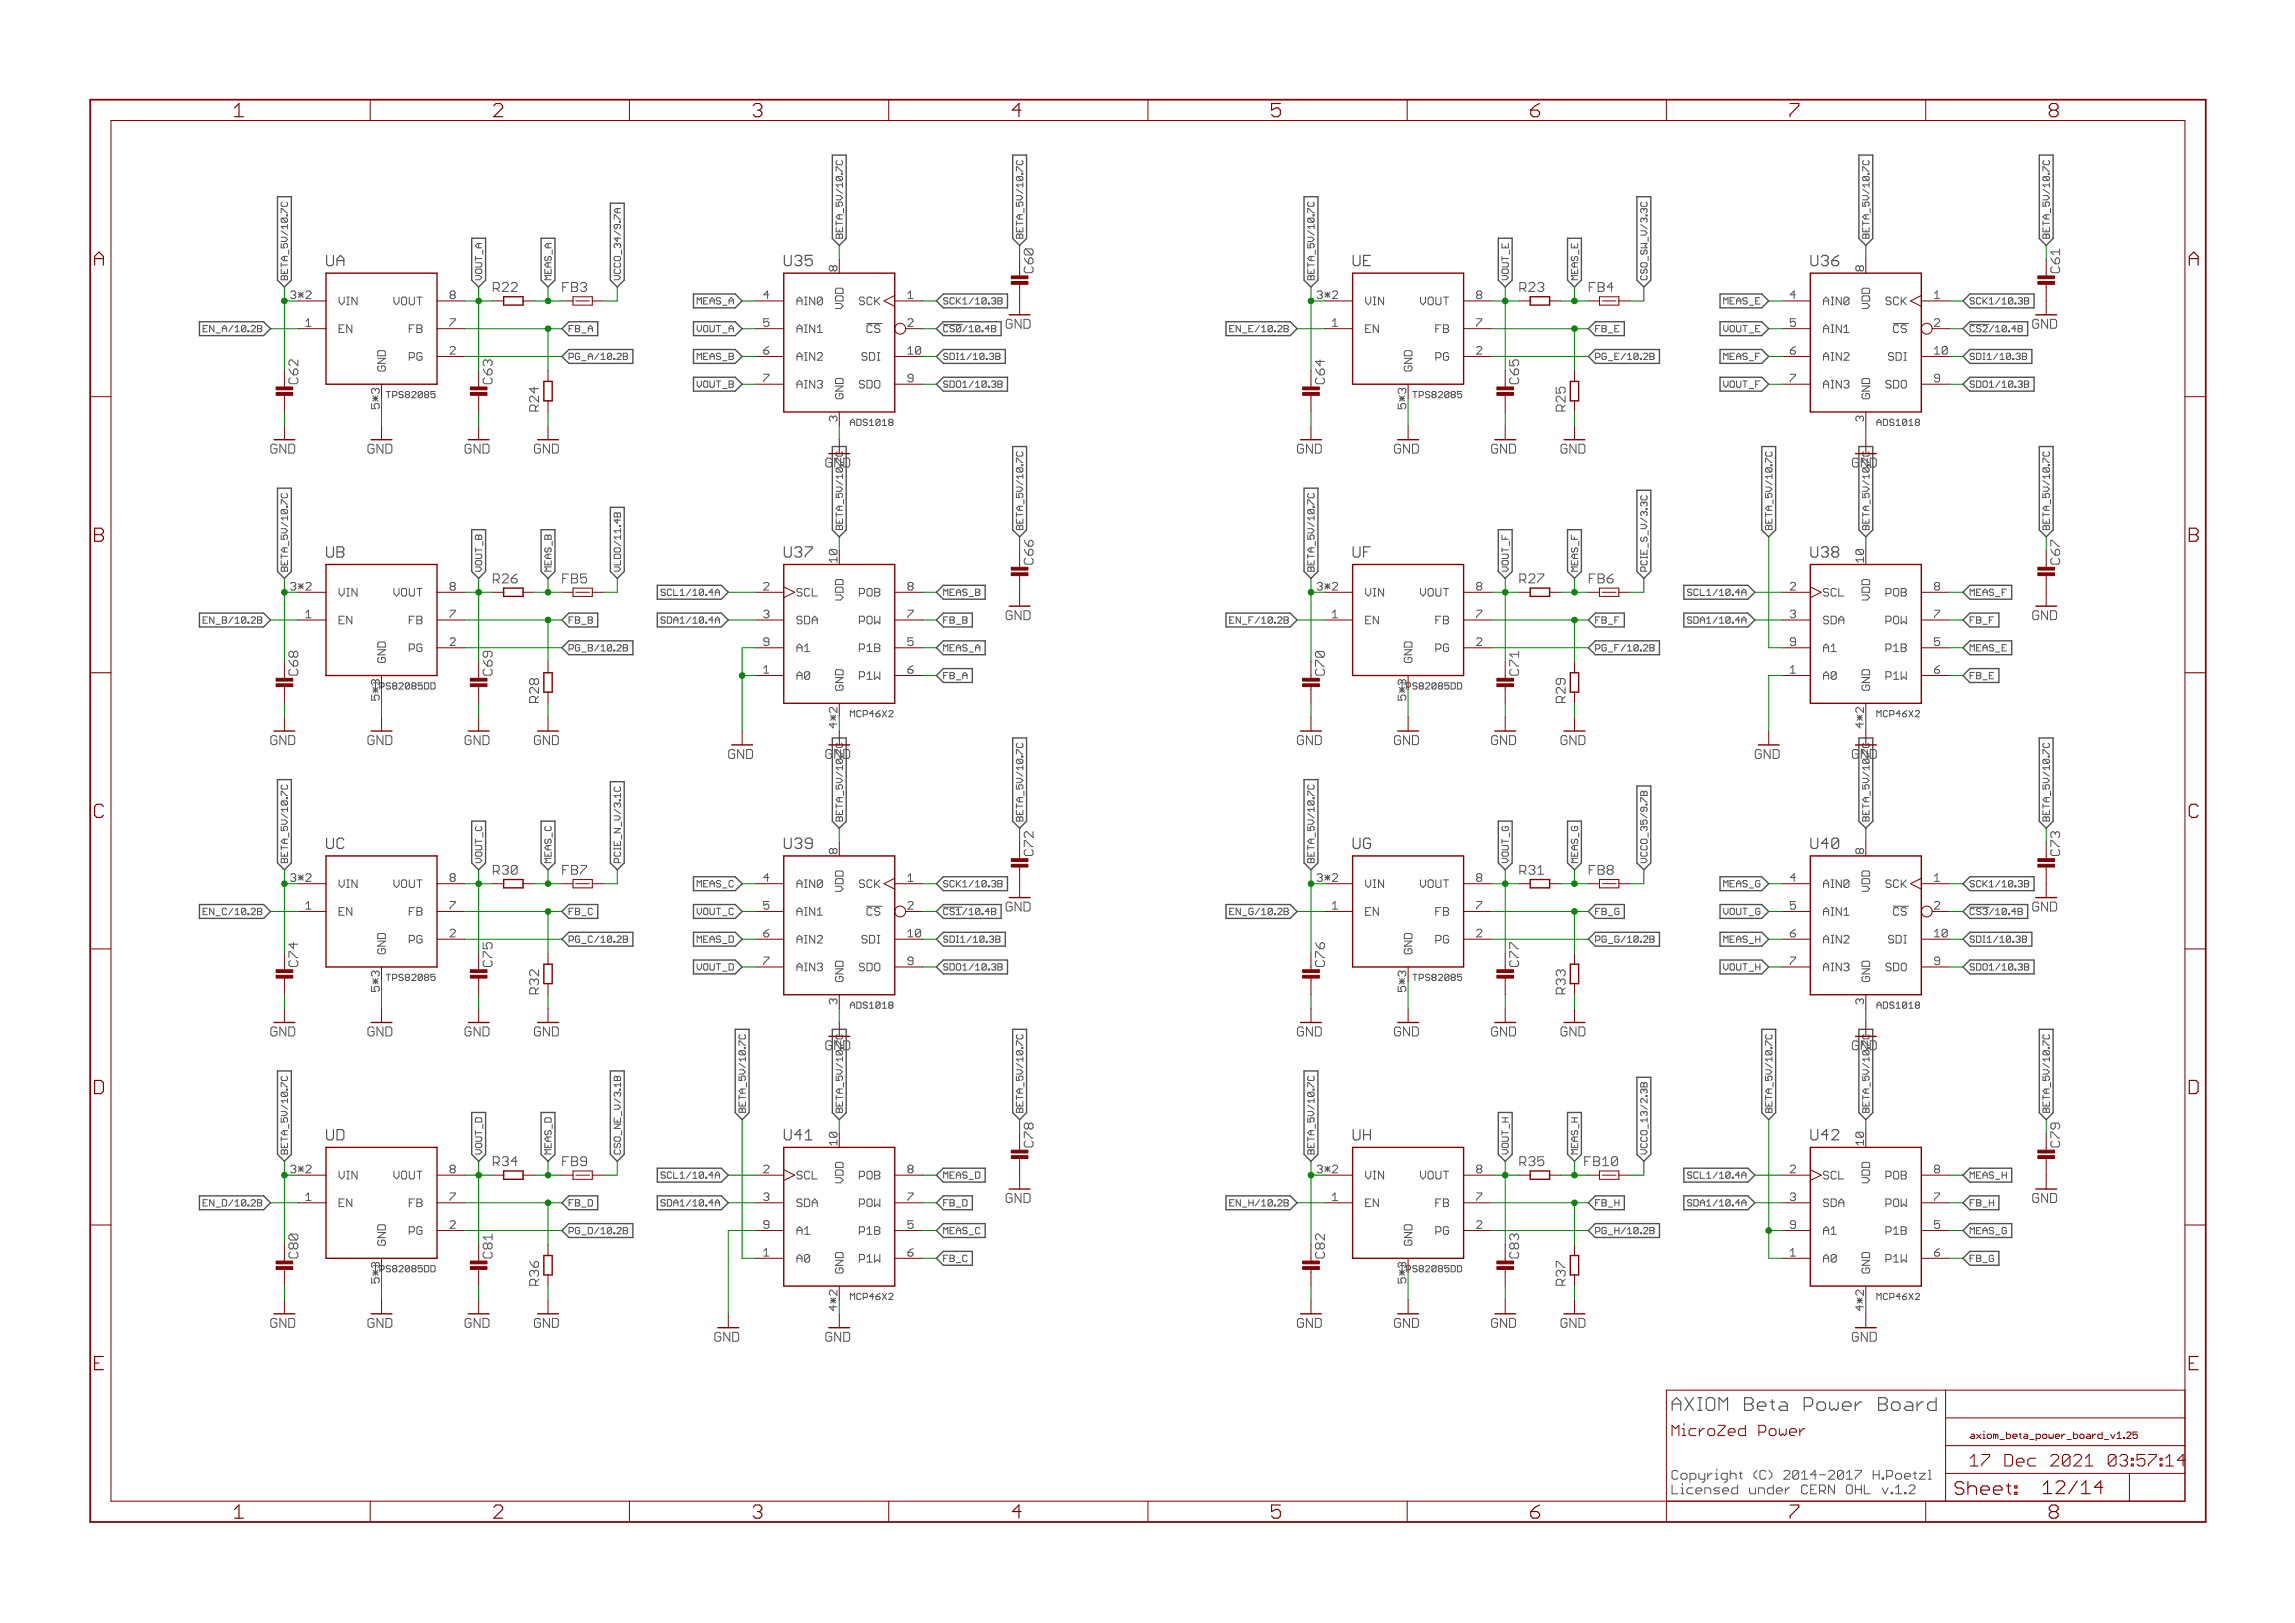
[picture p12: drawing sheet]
<svg xmlns="http://www.w3.org/2000/svg" width="420mm" height="297mm" viewBox="0 0 420 297" stroke-linecap="round" stroke-linejoin="round" font-family="sans-serif">
<defs><g id="words">
<g font-size="3.7" fill="#800000">
<text x="42.9" y="21.4">1</text>
<text x="90.3" y="21.4">2</text>
<text x="137.8" y="21.4">3</text>
<text x="185.3" y="21.4">4</text>
<text x="232.7" y="21.4">5</text>
<text x="280.2" y="21.4">6</text>
<text x="327.6" y="21.4">7</text>
<text x="375.1" y="21.4">8</text>
<text x="17.2" y="48.6">A</text>
<text x="400.7" y="48.6">A</text>
<text x="17.2" y="99.2">B</text>
<text x="400.7" y="99.2">B</text>
<text x="17.1" y="149.7">C</text>
<text x="400.6" y="149.7">C</text>
<text x="17" y="200.2">D</text>
<text x="400.5" y="200.2">D</text>
<text x="17.3" y="250.8">E</text>
<text x="400.7" y="250.8">E</text>
<text x="42.9" y="277.9">1</text>
<text x="90.3" y="277.9">2</text>
<text x="137.8" y="277.9">3</text>
<text x="185.3" y="277.9">4</text>
<text x="232.7" y="277.9">5</text>
<text x="280.2" y="277.9">6</text>
<text x="327.6" y="277.9">7</text>
<text x="375.1" y="277.9">8</text>
</g>
<text font-size="3.6" fill="#505050" x="306" y="258.2">AXIOM Beta Power Board</text>
<text font-size="3.6" fill="#800000" x="374" y="273.5">12/14</text>
<g font-size="3.2" fill="#800000">
<text x="360.6" y="268.4">17 Dec 2021</text>
<text x="382.3" y="268.4">03:57:15</text>
</g>
<g font-size="2.9" fill="#505050">
<text x="59.7" y="48.7">UA</text>
<text x="143.5" y="48.7">U35</text>
<text x="247.6" y="48.7">UE</text>
<text x="331.4" y="48.7">U36</text>
<text x="59.7" y="102.1">UB</text>
<text x="143.5" y="102.1">U37</text>
<text x="247.6" y="102.1">UF</text>
<text x="331.4" y="102.1">U38</text>
<text x="59.7" y="155.4">UC</text>
<text x="143.5" y="155.4">U39</text>
<text x="247.6" y="155.4">UG</text>
<text x="331.4" y="155.4">U40</text>
<text x="59.7" y="208.7">UD</text>
<text x="143.5" y="208.7">U41</text>
<text x="247.6" y="208.7">UH</text>
<text x="331.4" y="208.7">U42</text>
</g>
<text font-size="2.9" fill="#800000" x="306" y="262.8">MicroZed Power</text>
<g font-size="2.5" fill="#505050">
<text x="90.2" y="53.4">R22</text>
<text x="291" y="53.4">FB4</text>
<text x="98.7" y="75.3" transform="rotate(-90 98.7 75.3)">R24</text>
<text x="151.1" y="85.5">G</text>
<text x="153" y="85.5">ND</text>
<text x="339.1" y="85.5">G</text>
<text x="341" y="85.5">ND</text>
<text x="103" y="106.8">FB5</text>
<text x="278.2" y="106.8">R27</text>
<text x="151.1" y="138.9">G</text>
<text x="153" y="138.9">ND</text>
<text x="339.1" y="138.9">G</text>
<text x="341" y="138.9">ND</text>
<text x="103" y="160.1">FB7</text>
<text x="151.1" y="192.2">G</text>
<text x="153" y="192.2">ND</text>
<text x="339.1" y="192.2">G</text>
<text x="341" y="192.2">ND</text>
<text x="306" y="270.8">Copyright (C) 2014-2017 H.Poetzl</text>
<text x="306" y="273.5">Licensed under CERN OHL v.1.2</text>
</g>
<g font-size="2.5" fill="#800000">
<text x="103" y="53.4">FB3</text>
<text x="278.2" y="53.4">R23</text>
<text x="184.1" y="60.2">GND</text>
<text x="372.1" y="60.2">GND</text>
<text x="54.6" y="70.3" transform="rotate(-90 54.6 70.3)">C62</text>
<text x="90.2" y="70.3" transform="rotate(-90 90.2 70.3)">C63</text>
<text x="242.5" y="70.3" transform="rotate(-90 242.5 70.3)">C64</text>
<text x="278.1" y="70.3" transform="rotate(-90 278.1 70.3)">C65</text>
<text x="286.6" y="75.3" transform="rotate(-90 286.6 75.3)">R25</text>
<text x="49.5" y="83">GND</text>
<text x="67.3" y="83">GND</text>
<text x="85.1" y="83">GND</text>
<text x="97.8" y="83">GND</text>
<text x="237.5" y="83">GND</text>
<text x="255.2" y="83">GND</text>
<text x="273" y="83">GND</text>
<text x="285.7" y="83">GND</text>
<text x="90.2" y="106.8">R26</text>
<text x="291" y="106.8">FB6</text>
<text x="184.1" y="113.5">GND</text>
<text x="372.1" y="113.5">GND</text>
<text x="54.6" y="123.6" transform="rotate(-90 54.6 123.6)">C68</text>
<text x="90.2" y="123.6" transform="rotate(-90 90.2 123.6)">C69</text>
<text x="242.5" y="123.6" transform="rotate(-90 242.5 123.6)">C70</text>
<text x="278.1" y="123.6" transform="rotate(-90 278.1 123.6)">C71</text>
<text x="98.7" y="128.6" transform="rotate(-90 98.7 128.6)">R28</text>
<text x="286.6" y="128.6" transform="rotate(-90 286.6 128.6)">R29</text>
<text x="49.5" y="136.3">GND</text>
<text x="67.3" y="136.3">GND</text>
<text x="85.1" y="136.3">GND</text>
<text x="97.8" y="136.3">GND</text>
<text x="237.5" y="136.3">GND</text>
<text x="255.2" y="136.3">GND</text>
<text x="273" y="136.3">GND</text>
<text x="285.7" y="136.3">GND</text>
<text x="133.3" y="138.9">GND</text>
<text x="321.3" y="138.9">GND</text>
<text x="90.2" y="160.1">R30</text>
<text x="278.2" y="160.1">R31</text>
<text x="291" y="160.1">FB8</text>
<text x="184.1" y="166.8">GND</text>
<text x="372.1" y="166.8">GND</text>
<text x="54.6" y="177" transform="rotate(-90 54.6 177)">C74</text>
<text x="90.2" y="177" transform="rotate(-90 90.2 177)">C75</text>
<text x="242.5" y="177" transform="rotate(-90 242.5 177)">C76</text>
<text x="278.1" y="177" transform="rotate(-90 278.1 177)">C77</text>
<text x="98.7" y="182" transform="rotate(-90 98.7 182)">R32</text>
<text x="286.6" y="182" transform="rotate(-90 286.6 182)">R33</text>
<text x="49.5" y="189.7">GND</text>
<text x="67.3" y="189.7">GND</text>
<text x="85.1" y="189.7">GND</text>
<text x="97.8" y="189.7">GND</text>
<text x="237.5" y="189.7">GND</text>
<text x="255.2" y="189.7">GND</text>
<text x="273" y="189.7">GND</text>
<text x="285.7" y="189.7">GND</text>
<text x="90.2" y="213.4">R34</text>
<text x="103" y="213.4">FB9</text>
<text x="278.2" y="213.4">R35</text>
<text x="290.2" y="213.4">FB10</text>
<text x="184.1" y="220.1">GND</text>
<text x="372.1" y="220.1">GND</text>
<text x="54.6" y="230.3" transform="rotate(-90 54.6 230.3)">C80</text>
<text x="90.2" y="230.3" transform="rotate(-90 90.2 230.3)">C81</text>
<text x="242.5" y="230.3" transform="rotate(-90 242.5 230.3)">C82</text>
<text x="278.1" y="230.3" transform="rotate(-90 278.1 230.3)">C83</text>
<text x="98.7" y="235.3" transform="rotate(-90 98.7 235.3)">R36</text>
<text x="286.6" y="235.3" transform="rotate(-90 286.6 235.3)">R37</text>
<text x="49.5" y="243">GND</text>
<text x="67.3" y="243">GND</text>
<text x="85.1" y="243">GND</text>
<text x="97.8" y="243">GND</text>
<text x="130.8" y="245.5">GND</text>
<text x="151.1" y="245.5">GND</text>
<text x="237.5" y="243">GND</text>
<text x="255.2" y="243">GND</text>
<text x="273" y="243">GND</text>
<text x="285.7" y="243">GND</text>
<text x="339.1" y="245.5">GND</text>
</g>
<g font-size="2.5" fill="#008000">
<text x="189.2" y="50" transform="rotate(-90 189.2 50)">C60</text>
<text x="377.1" y="50" transform="rotate(-90 377.1 50)">C61</text>
<text x="189.2" y="103.3" transform="rotate(-90 189.2 103.3)">C66</text>
<text x="377.1" y="103.3" transform="rotate(-90 377.1 103.3)">C67</text>
<text x="189.2" y="156.7" transform="rotate(-90 189.2 156.7)">C72</text>
<text x="377.1" y="156.7" transform="rotate(-90 377.1 156.7)">C73</text>
<text x="189.2" y="210" transform="rotate(-90 189.2 210)">C78</text>
<text x="377.1" y="210" transform="rotate(-90 377.1 210)">C79</text>
</g>
<g font-size="2.1" fill="#505050">
<text x="153.3" y="49.6" transform="rotate(-90 153.3 49.6)">8</text>
<text x="341.2" y="49.6" transform="rotate(-90 341.2 49.6)">8</text>
<text x="53.6" y="54.7">3*2</text>
<text x="56" y="59.8">1</text>
<text x="62" y="55.8">VIN</text>
<text x="71.6" y="55.8">VOUT</text>
<text x="82.3" y="54.7">8</text>
<text x="82.3" y="59.8">7</text>
<text x="139.8" y="54.7">4</text>
<text x="139.8" y="59.8">5</text>
<text x="145.8" y="55.8">AIN0</text>
<text x="154.4" y="57.1" transform="rotate(-90 154.4 57.1)">VDD</text>
<text x="157.2" y="55.8">SCK</text>
<text x="166.1" y="54.7">1</text>
<text x="166.1" y="59.8">2</text>
<text x="241.5" y="54.7">3*2</text>
<text x="243.9" y="59.8">1</text>
<text x="250" y="55.8">VIN</text>
<text x="259.6" y="55.8">VOUT</text>
<text x="270.3" y="54.7">8</text>
<text x="270.3" y="59.8">7</text>
<text x="327.7" y="54.7">4</text>
<text x="327.7" y="59.8">5</text>
<text x="333.8" y="55.8">AIN0</text>
<text x="342.4" y="57.1" transform="rotate(-90 342.4 57.1)">VDD</text>
<text x="345.2" y="55.8">SCK</text>
<text x="354.1" y="54.7">1</text>
<text x="354.1" y="59.8">2</text>
<text x="62" y="60.9">EN</text>
<text x="74.7" y="66">PG</text>
<text x="75" y="60.9">FB</text>
<text x="82.3" y="64.9">2</text>
<text x="139.8" y="64.9">6</text>
<text x="145.8" y="60.9">AIN1</text>
<text x="145.8" y="66">AIN2</text>
<text x="157.8" y="66">SDI</text>
<text x="158.6" y="60.9">CS</text>
<text x="166.1" y="64.9">10</text>
<text x="250" y="60.9">EN</text>
<text x="262.7" y="66">PG</text>
<text x="262.9" y="60.9">FB</text>
<text x="270.3" y="64.9">2</text>
<text x="327.7" y="64.9">6</text>
<text x="333.8" y="60.9">AIN1</text>
<text x="333.8" y="66">AIN2</text>
<text x="345.8" y="66">SDI</text>
<text x="346.6" y="60.9">CS</text>
<text x="354.1" y="64.9">10</text>
<text x="70.6" y="68" transform="rotate(-90 70.6 68)">GND</text>
<text x="139.8" y="70">7</text>
<text x="145.8" y="71.1">AIN3</text>
<text x="156.8" y="71.1">SDO</text>
<text x="166.1" y="70">9</text>
<text x="258.5" y="68" transform="rotate(-90 258.5 68)">GND</text>
<text x="327.7" y="70">7</text>
<text x="333.8" y="71.1">AIN3</text>
<text x="344.7" y="71.1">SDO</text>
<text x="354.1" y="70">9</text>
<text x="153.3" y="77.1" transform="rotate(-90 153.3 77.1)">3</text>
<text x="154.4" y="73.1" transform="rotate(-90 154.4 73.1)">GND</text>
<text x="341.2" y="77.1" transform="rotate(-90 341.2 77.1)">3</text>
<text x="342.4" y="73.1" transform="rotate(-90 342.4 73.1)">GND</text>
<text x="53.6" y="108">3*2</text>
<text x="56" y="113.1">1</text>
<text x="62" y="109.2">VIN</text>
<text x="71.6" y="109.2">VOUT</text>
<text x="82.3" y="108">8</text>
<text x="82.3" y="113.1">7</text>
<text x="139.8" y="108">2</text>
<text x="139.8" y="113.1">3</text>
<text x="145.8" y="109.2">SCL</text>
<text x="154.4" y="110.4" transform="rotate(-90 154.4 110.4)">VDD</text>
<text x="157" y="109.2">POB</text>
<text x="166.1" y="108">8</text>
<text x="166.1" y="113.1">7</text>
<text x="241.5" y="108">3*2</text>
<text x="243.9" y="113.1">1</text>
<text x="250" y="109.2">VIN</text>
<text x="259.6" y="109.2">VOUT</text>
<text x="270.3" y="108">8</text>
<text x="270.3" y="113.1">7</text>
<text x="327.7" y="108">2</text>
<text x="327.7" y="113.1">3</text>
<text x="333.8" y="109.2">SCL</text>
<text x="342.4" y="110.4" transform="rotate(-90 342.4 110.4)">VDD</text>
<text x="345" y="109.2">POB</text>
<text x="354.1" y="108">8</text>
<text x="354.1" y="113.1">7</text>
<text x="62" y="114.2">EN</text>
<text x="74.7" y="119.3">PG</text>
<text x="75" y="114.2">FB</text>
<text x="82.3" y="118.2">2</text>
<text x="139.8" y="118.2">9</text>
<text x="145.8" y="114.2">SDA</text>
<text x="145.8" y="119.3">A1</text>
<text x="156.4" y="114.2">POW</text>
<text x="157.4" y="119.3">P1B</text>
<text x="166.1" y="118.2">5</text>
<text x="250" y="114.2">EN</text>
<text x="262.7" y="119.3">PG</text>
<text x="262.9" y="114.2">FB</text>
<text x="270.3" y="118.2">2</text>
<text x="327.7" y="118.2">9</text>
<text x="333.8" y="114.2">SDA</text>
<text x="333.8" y="119.3">A1</text>
<text x="344.3" y="114.2">POW</text>
<text x="345.3" y="119.3">P1B</text>
<text x="354.1" y="118.2">5</text>
<text x="70.6" y="121.3" transform="rotate(-90 70.6 121.3)">GND</text>
<text x="139.8" y="123.3">1</text>
<text x="145.8" y="124.4">A0</text>
<text x="156.7" y="124.4">P1W</text>
<text x="166.1" y="123.3">6</text>
<text x="258.5" y="121.3" transform="rotate(-90 258.5 121.3)">GND</text>
<text x="327.7" y="123.3">1</text>
<text x="333.8" y="124.4">A0</text>
<text x="344.7" y="124.4">P1W</text>
<text x="354.1" y="123.3">6</text>
<text x="154.4" y="126.4" transform="rotate(-90 154.4 126.4)">GND</text>
<text x="342.4" y="126.4" transform="rotate(-90 342.4 126.4)">GND</text>
<text x="53.6" y="161.4">3*2</text>
<text x="82.3" y="161.4">8</text>
<text x="139.8" y="161.4">4</text>
<text x="153.3" y="156.3" transform="rotate(-90 153.3 156.3)">8</text>
<text x="166.1" y="161.4">1</text>
<text x="241.5" y="161.4">3*2</text>
<text x="270.3" y="161.4">8</text>
<text x="327.7" y="161.4">4</text>
<text x="341.2" y="156.3" transform="rotate(-90 341.2 156.3)">8</text>
<text x="354.1" y="161.4">1</text>
<text x="56" y="166.5">1</text>
<text x="62" y="162.5">VIN</text>
<text x="62" y="167.6">EN</text>
<text x="71.6" y="162.5">VOUT</text>
<text x="75" y="167.6">FB</text>
<text x="82.3" y="166.5">7</text>
<text x="139.8" y="166.5">5</text>
<text x="145.8" y="162.5">AIN0</text>
<text x="145.8" y="167.6">AIN1</text>
<text x="154.4" y="163.8" transform="rotate(-90 154.4 163.8)">VDD</text>
<text x="157.2" y="162.5">SCK</text>
<text x="158.6" y="167.6">CS</text>
<text x="166.1" y="166.5">2</text>
<text x="243.9" y="166.5">1</text>
<text x="250" y="162.5">VIN</text>
<text x="250" y="167.6">EN</text>
<text x="259.6" y="162.5">VOUT</text>
<text x="262.9" y="167.6">FB</text>
<text x="270.3" y="166.5">7</text>
<text x="327.7" y="166.5">5</text>
<text x="333.8" y="162.5">AIN0</text>
<text x="333.8" y="167.6">AIN1</text>
<text x="342.4" y="163.8" transform="rotate(-90 342.4 163.8)">VDD</text>
<text x="345.2" y="162.5">SCK</text>
<text x="346.6" y="167.6">CS</text>
<text x="354.1" y="166.5">2</text>
<text x="74.7" y="172.7">PG</text>
<text x="82.3" y="171.5">2</text>
<text x="139.8" y="171.5">6</text>
<text x="145.8" y="172.7">AIN2</text>
<text x="157.8" y="172.7">SDI</text>
<text x="166.1" y="171.5">10</text>
<text x="262.7" y="172.7">PG</text>
<text x="270.3" y="171.5">2</text>
<text x="327.7" y="171.5">6</text>
<text x="333.8" y="172.7">AIN2</text>
<text x="345.8" y="172.7">SDI</text>
<text x="354.1" y="171.5">10</text>
<text x="70.6" y="174.6" transform="rotate(-90 70.6 174.6)">GND</text>
<text x="139.8" y="176.6">7</text>
<text x="145.8" y="177.7">AIN3</text>
<text x="154.4" y="179.7" transform="rotate(-90 154.4 179.7)">GND</text>
<text x="156.8" y="177.7">SDO</text>
<text x="166.1" y="176.6">9</text>
<text x="258.5" y="174.6" transform="rotate(-90 258.5 174.6)">GND</text>
<text x="327.7" y="176.6">7</text>
<text x="333.8" y="177.7">AIN3</text>
<text x="342.4" y="179.7" transform="rotate(-90 342.4 179.7)">GND</text>
<text x="344.7" y="177.7">SDO</text>
<text x="354.1" y="176.6">9</text>
<text x="153.3" y="183.8" transform="rotate(-90 153.3 183.8)">3</text>
<text x="341.2" y="183.8" transform="rotate(-90 341.2 183.8)">3</text>
<text x="53.6" y="214.7">3*2</text>
<text x="62" y="215.8">VIN</text>
<text x="71.6" y="215.8">VOUT</text>
<text x="82.3" y="214.7">8</text>
<text x="139.8" y="214.7">2</text>
<text x="145.8" y="215.8">SCL</text>
<text x="157" y="215.8">POB</text>
<text x="166.1" y="214.7">8</text>
<text x="241.5" y="214.7">3*2</text>
<text x="250" y="215.8">VIN</text>
<text x="259.6" y="215.8">VOUT</text>
<text x="270.3" y="214.7">8</text>
<text x="327.7" y="214.7">2</text>
<text x="333.8" y="215.8">SCL</text>
<text x="345" y="215.8">POB</text>
<text x="354.1" y="214.7">8</text>
<text x="56" y="219.8">1</text>
<text x="62" y="220.9">EN</text>
<text x="75" y="220.9">FB</text>
<text x="82.3" y="219.8">7</text>
<text x="139.8" y="219.8">3</text>
<text x="145.8" y="220.9">SDA</text>
<text x="154.4" y="217.1" transform="rotate(-90 154.4 217.1)">VDD</text>
<text x="156.4" y="220.9">POW</text>
<text x="166.1" y="219.8">7</text>
<text x="243.9" y="219.8">1</text>
<text x="250" y="220.9">EN</text>
<text x="262.9" y="220.9">FB</text>
<text x="270.3" y="219.8">7</text>
<text x="327.7" y="219.8">3</text>
<text x="333.8" y="220.9">SDA</text>
<text x="342.4" y="217.1" transform="rotate(-90 342.4 217.1)">VDD</text>
<text x="344.3" y="220.9">POW</text>
<text x="354.1" y="219.8">7</text>
<text x="70.6" y="228" transform="rotate(-90 70.6 228)">GND</text>
<text x="74.7" y="226">PG</text>
<text x="82.3" y="224.9">2</text>
<text x="139.8" y="224.9">9</text>
<text x="145.8" y="226">A1</text>
<text x="157.4" y="226">P1B</text>
<text x="166.1" y="224.9">5</text>
<text x="258.5" y="228" transform="rotate(-90 258.5 228)">GND</text>
<text x="262.7" y="226">PG</text>
<text x="270.3" y="224.9">2</text>
<text x="327.7" y="224.9">9</text>
<text x="333.8" y="226">A1</text>
<text x="345.3" y="226">P1B</text>
<text x="354.1" y="224.9">5</text>
<text x="139.8" y="229.9">1</text>
<text x="145.8" y="231.1">A0</text>
<text x="154.4" y="233" transform="rotate(-90 154.4 233)">GND</text>
<text x="156.7" y="231.1">P1W</text>
<text x="166.1" y="229.9">6</text>
<text x="327.7" y="229.9">1</text>
<text x="333.8" y="231.1">A0</text>
<text x="342.4" y="233" transform="rotate(-90 342.4 233)">GND</text>
<text x="344.7" y="231.1">P1W</text>
<text x="354.1" y="229.9">6</text>
</g>
<g font-size="2.1" fill="#800000">
<text x="69.5" y="74.5" transform="rotate(-90 69.5 74.5)">5*3</text>
<text x="257.4" y="74.5" transform="rotate(-90 257.4 74.5)">5*3</text>
<text x="153.3" y="103" transform="rotate(-90 153.3 103)">10</text>
<text x="341.2" y="103" transform="rotate(-90 341.2 103)">10</text>
<text x="69.5" y="127.8" transform="rotate(-90 69.5 127.8)">5*3</text>
<text x="257.4" y="127.8" transform="rotate(-90 257.4 127.8)">5*3</text>
<text x="153.3" y="132.9" transform="rotate(-90 153.3 132.9)">4*2</text>
<text x="341.2" y="132.9" transform="rotate(-90 341.2 132.9)">4*2</text>
<text x="69.5" y="181.1" transform="rotate(-90 69.5 181.1)">5*3</text>
<text x="257.4" y="181.1" transform="rotate(-90 257.4 181.1)">5*3</text>
<text x="153.3" y="209.6" transform="rotate(-90 153.3 209.6)">10</text>
<text x="341.2" y="209.6" transform="rotate(-90 341.2 209.6)">10</text>
<text x="69.5" y="234.4" transform="rotate(-90 69.5 234.4)">5*3</text>
<text x="153.3" y="239.5" transform="rotate(-90 153.3 239.5)">4*2</text>
<text x="257.4" y="234.4" transform="rotate(-90 257.4 234.4)">5*3</text>
<text x="341.2" y="239.5" transform="rotate(-90 341.2 239.5)">4*2</text>
</g>
<g font-size="1.8" fill="#505050">
<text x="154.3" y="43.6" transform="rotate(-90 154.3 43.6)">BETA_5V/10.7C</text>
<text x="187.3" y="43.6" transform="rotate(-90 187.3 43.6)">BETA_5V/10.7C</text>
<text x="342.2" y="43.6" transform="rotate(-90 342.2 43.6)">BETA_5V/10.7C</text>
<text x="375.2" y="43.6" transform="rotate(-90 375.2 43.6)">BETA_5V/10.7C</text>
<text x="52.7" y="51.3" transform="rotate(-90 52.7 51.3)">BETA_5V/10.7C</text>
<text x="88.3" y="51.3" transform="rotate(-90 88.3 51.3)">VOUT_A</text>
<text x="101" y="51.3" transform="rotate(-90 101 51.3)">MEAS_A</text>
<text x="113.7" y="51.3" transform="rotate(-90 113.7 51.3)">VCCO_34/9.7A</text>
<text x="240.6" y="51.3" transform="rotate(-90 240.6 51.3)">BETA_5V/10.7C</text>
<text x="276.2" y="51.3" transform="rotate(-90 276.2 51.3)">VOUT_E</text>
<text x="288.9" y="51.3" transform="rotate(-90 288.9 51.3)">MEAS_E</text>
<text x="301.6" y="51.3" transform="rotate(-90 301.6 51.3)">CSO_SW_V/3.3C</text>
<text x="127.5" y="55.7">MEAS_A</text>
<text x="172.7" y="55.7">SCK1/10.3B</text>
<text x="315.6" y="55.7">MEAS_E</text>
<text x="360.6" y="55.7">SCK1/10.3B</text>
<text x="37.9" y="60.8">EN_A/10.2B</text>
<text x="104.1" y="65.9">PG_A/10.2B</text>
<text x="104.1" y="60.8">FB_A</text>
<text x="127.5" y="65.9">MEAS_B</text>
<text x="127.5" y="60.8">VOUT_A</text>
<text x="172.7" y="65.9">SDI1/10.3B</text>
<text x="172.7" y="60.8">CS0/10.4B</text>
<text x="226" y="60.8">EN_E/10.2B</text>
<text x="292.1" y="65.9">PG_E/10.2B</text>
<text x="292.1" y="60.8">FB_E</text>
<text x="315.6" y="60.8">VOUT_E</text>
<text x="315.7" y="65.9">MEAS_F</text>
<text x="360.6" y="60.8">CS2/10.4B</text>
<text x="360.6" y="65.9">SDI1/10.3B</text>
<text x="127.5" y="70.9">VOUT_B</text>
<text x="172.7" y="70.9">SDO1/10.3B</text>
<text x="315.7" y="70.9">VOUT_F</text>
<text x="360.6" y="70.9">SDO1/10.3B</text>
<text x="71.1" y="72.8">TPS82085</text>
<text x="155.6" y="77.9">ADS1018</text>
<text x="259.1" y="72.8">TPS82085</text>
<text x="343.6" y="77.9">ADS1018</text>
<text x="154.3" y="97" transform="rotate(-90 154.3 97)">BETA_5V/10.7C</text>
<text x="187.3" y="97" transform="rotate(-90 187.3 97)">BETA_5V/10.7C</text>
<text x="324.4" y="97" transform="rotate(-90 324.4 97)">BETA_5V/10.7C</text>
<text x="342.2" y="97" transform="rotate(-90 342.2 97)">BETA_5V/10.7C</text>
<text x="375.2" y="97" transform="rotate(-90 375.2 97)">BETA_5V/10.7C</text>
<text x="52.7" y="104.6" transform="rotate(-90 52.7 104.6)">BETA_5V/10.7C</text>
<text x="88.3" y="104.6" transform="rotate(-90 88.3 104.6)">VOUT_B</text>
<text x="101" y="104.6" transform="rotate(-90 101 104.6)">MEAS_B</text>
<text x="113.7" y="104.6" transform="rotate(-90 113.7 104.6)">VLDO/11.4B</text>
<text x="240.6" y="104.6" transform="rotate(-90 240.6 104.6)">BETA_5V/10.7C</text>
<text x="276.2" y="104.6" transform="rotate(-90 276.2 104.6)">VOUT_F</text>
<text x="288.9" y="104.6" transform="rotate(-90 288.9 104.6)">MEAS_F</text>
<text x="301.6" y="104.6" transform="rotate(-90 301.6 104.6)">PCIE_S_V/3.3C</text>
<text x="121.8" y="109">SCL1/10.4A</text>
<text x="172.7" y="109">MEAS_B</text>
<text x="309.8" y="109">SCL1/10.4A</text>
<text x="360.6" y="109">MEAS_F</text>
<text x="37.9" y="114.1">EN_B/10.2B</text>
<text x="104.1" y="114.1">FB_B</text>
<text x="104.1" y="119.2">PG_B/10.2B</text>
<text x="121.5" y="114.1">SDA1/10.4A</text>
<text x="172.7" y="119.2">MEAS_A</text>
<text x="172.7" y="114.1">FB_B</text>
<text x="226.1" y="114.1">EN_F/10.2B</text>
<text x="292.1" y="114.1">FB_F</text>
<text x="292.1" y="119.2">PG_F/10.2B</text>
<text x="309.4" y="114.1">SDA1/10.4A</text>
<text x="360.6" y="119.2">MEAS_E</text>
<text x="360.6" y="114.1">FB_F</text>
<text x="172.7" y="124.3">FB_A</text>
<text x="360.6" y="124.3">FB_E</text>
<text x="68.4" y="126.2">TPS82085DD</text>
<text x="155.4" y="131.3">MCP46X2</text>
<text x="256.3" y="126.2">TPS82085DD</text>
<text x="343.3" y="131.3">MCP46X2</text>
<text x="154.3" y="150.3" transform="rotate(-90 154.3 150.3)">BETA_5V/10.7C</text>
<text x="187.3" y="150.3" transform="rotate(-90 187.3 150.3)">BETA_5V/10.7C</text>
<text x="342.2" y="150.3" transform="rotate(-90 342.2 150.3)">BETA_5V/10.7C</text>
<text x="375.2" y="150.3" transform="rotate(-90 375.2 150.3)">BETA_5V/10.7C</text>
<text x="52.7" y="157.9" transform="rotate(-90 52.7 157.9)">BETA_5V/10.7C</text>
<text x="88.3" y="157.9" transform="rotate(-90 88.3 157.9)">VOUT_C</text>
<text x="101" y="157.9" transform="rotate(-90 101 157.9)">MEAS_C</text>
<text x="113.7" y="157.9" transform="rotate(-90 113.7 157.9)">PCIE_N_V/3.1C</text>
<text x="240.6" y="157.9" transform="rotate(-90 240.6 157.9)">BETA_5V/10.7C</text>
<text x="276.2" y="157.9" transform="rotate(-90 276.2 157.9)">VOUT_G</text>
<text x="288.9" y="157.9" transform="rotate(-90 288.9 157.9)">MEAS_G</text>
<text x="301.6" y="157.9" transform="rotate(-90 301.6 157.9)">VCCO_35/9.7B</text>
<text x="37.9" y="167.4">EN_C/10.2B</text>
<text x="104.1" y="167.4">FB_C</text>
<text x="127.5" y="167.4">VOUT_C</text>
<text x="127.5" y="162.4">MEAS_C</text>
<text x="172.7" y="162.4">SCK1/10.3B</text>
<text x="172.7" y="167.4">CS1/10.4B</text>
<text x="225.7" y="167.4">EN_G/10.2B</text>
<text x="292.1" y="167.4">FB_G</text>
<text x="315.3" y="167.4">VOUT_G</text>
<text x="315.3" y="162.4">MEAS_G</text>
<text x="360.6" y="162.4">SCK1/10.3B</text>
<text x="360.6" y="167.4">CS3/10.4B</text>
<text x="104.1" y="172.5">PG_C/10.2B</text>
<text x="127.4" y="172.5">MEAS_D</text>
<text x="172.7" y="172.5">SDI1/10.3B</text>
<text x="292.1" y="172.5">PG_G/10.2B</text>
<text x="315.3" y="172.5">MEAS_H</text>
<text x="360.6" y="172.5">SDI1/10.3B</text>
<text x="71.1" y="179.5">TPS82085</text>
<text x="127.4" y="177.6">VOUT_D</text>
<text x="172.7" y="177.6">SDO1/10.3B</text>
<text x="259.1" y="179.5">TPS82085</text>
<text x="315.3" y="177.6">VOUT_H</text>
<text x="360.6" y="177.6">SDO1/10.3B</text>
<text x="155.6" y="184.6">ADS1018</text>
<text x="343.6" y="184.6">ADS1018</text>
<text x="136.5" y="203.6" transform="rotate(-90 136.5 203.6)">BETA_5V/10.7C</text>
<text x="154.3" y="203.6" transform="rotate(-90 154.3 203.6)">BETA_5V/10.7C</text>
<text x="187.3" y="203.6" transform="rotate(-90 187.3 203.6)">BETA_5V/10.7C</text>
<text x="324.4" y="203.6" transform="rotate(-90 324.4 203.6)">BETA_5V/10.7C</text>
<text x="342.2" y="203.6" transform="rotate(-90 342.2 203.6)">BETA_5V/10.7C</text>
<text x="375.2" y="203.6" transform="rotate(-90 375.2 203.6)">BETA_5V/10.7C</text>
<text x="52.7" y="211.3" transform="rotate(-90 52.7 211.3)">BETA_5V/10.7C</text>
<text x="88.3" y="211.3" transform="rotate(-90 88.3 211.3)">VOUT_D</text>
<text x="101" y="211.3" transform="rotate(-90 101 211.3)">MEAS_D</text>
<text x="113.7" y="211.3" transform="rotate(-90 113.7 211.3)">CSO_NE_V/3.1B</text>
<text x="121.8" y="215.7">SCL1/10.4A</text>
<text x="172.7" y="215.7">MEAS_D</text>
<text x="240.6" y="211.3" transform="rotate(-90 240.6 211.3)">BETA_5V/10.7C</text>
<text x="276.2" y="211.3" transform="rotate(-90 276.2 211.3)">VOUT_H</text>
<text x="288.9" y="211.3" transform="rotate(-90 288.9 211.3)">MEAS_H</text>
<text x="301.6" y="211.3" transform="rotate(-90 301.6 211.3)">VCCO_13/2.3B</text>
<text x="309.8" y="215.7">SCL1/10.4A</text>
<text x="360.6" y="215.7">MEAS_H</text>
<text x="37.8" y="220.8">EN_D/10.2B</text>
<text x="104.1" y="220.8">FB_D</text>
<text x="121.5" y="220.8">SDA1/10.4A</text>
<text x="172.7" y="220.8">FB_D</text>
<text x="225.8" y="220.8">EN_H/10.2B</text>
<text x="292.1" y="220.8">FB_H</text>
<text x="309.4" y="220.8">SDA1/10.4A</text>
<text x="360.6" y="220.8">FB_H</text>
<text x="104.1" y="225.9">PG_D/10.2B</text>
<text x="172.7" y="225.9">MEAS_C</text>
<text x="292.1" y="225.9">PG_H/10.2B</text>
<text x="360.6" y="225.9">MEAS_G</text>
<text x="68.4" y="232.8">TPS82085DD</text>
<text x="172.7" y="230.9">FB_C</text>
<text x="256.3" y="232.8">TPS82085DD</text>
<text x="360.6" y="230.9">FB_G</text>
<text x="155.4" y="237.9">MCP46X2</text>
<text x="343.3" y="237.9">MCP46X2</text>
</g>
<text font-size="1.8" fill="#800000" x="360.6" y="263.3">axiom_beta_power_board_v1.25</text>
</g></defs>
<path d="M351.7 256.6h.4M354.5 255.8v2.3h-1.2l-.4-.4v-.7l.4-.4h1.2" fill="none" stroke="#505050" stroke-width=".21"/>
<g fill="none" stroke="#505050" stroke-width=".18">
<path d="M51.7 37l-.2 .2M52.5 37l.1 .2M153.3 29.4l-.2 .2M154.1 29.4l.1 .2M186.3 29.4l-.2 .2M187 29.4l.3 .2M239.6 37l-.2 .2M240.4 37l.2 .2M341.2 29.4l-.2 .2M342 29.4l.2 .2M374.2 29.4l-.2 .2M375 29.4l.2 .2"/>
<path d="M38 59.6h-.8v1.1h.8M172.7 59.4h3.5M225.9 59.6h-.8v1.1h.8M360.6 59.4h3.6M37.2 60.2h.4M225.1 60.2h.4M302.6 64.6l.2 .2-.2 .4 .2 .4-.2 .2M51.7 90.3l-.2 .2M52.5 90.3l.1 .2M153.3 82.7l-.2 .2M154.1 82.7l.1 .2M186.3 82.7l-.2 .2"/>
<path d="M187 82.7l.3 .2M239.6 90.3l-.2 .2M240.4 90.3l.2 .2M300.6 90.7l-.2 .2v.4l.2 .2M301.3 90.7l.2 .2v.4l-.2 .2M323.4 82.7l-.2 .2M324.2 82.7l.2 .2M341.2 82.7l-.2 .2M342 82.7l.2 .2M374.2 82.7l-.2 .2M375 82.7l.2 .2M37.2 113.5h.4"/>
<path d="M38 112.9h-.8v1.2h.8M121 108.8l.2 .2h.4M121.6 107.8h-.4l-.2 .2 .2 .4h.4M225.1 113.5h.4M225.9 112.9h-.8v1.2h.8M302.6 118l.2 .2-.2 .4 .2 .4-.2 .1M308.9 108.8l.2 .2h.4M309.5 107.8h-.4l-.2 .2 .2 .4h.4M153.3 136l-.2 .2M154.1 136l.1 .2M186.3 136l-.2 .2M187 136l.3 .2"/>
<path d="M341.2 136l-.2 .2M342 136l.2 .2M374.2 136l-.2 .2M375 136l.2 .2M51.7 143.7l-.2 .1M52.5 143.7l.1 .1M112.6 144l-.2 .2v.4M113.4 144l.2 .2v.4M239.6 143.7l-.2 .1M240.4 143.7l.2 .1M37.2 166.8h.4M38 166.2h-.8v1.2h.8"/>
<path d="M172.7 166h3.5M225.1 166.8h.4M225.9 166.2h-.8v1.2h.8M360.6 166h3.6M51.7 197l-.2 .2M52.5 197l.1 .2M135.5 189.4l-.2 .1M136.3 189.4l.2 .1M153.3 189.4l-.2 .1M154.1 189.4l.1 .1M186.3 189.4l-.2 .1M187 189.4l.3 .1"/>
<path d="M239.6 197l-.2 .2M240.4 197l.2 .2M323.4 189.4l-.2 .1M324.2 189.4l.2 .1M341.2 189.4l-.2 .1M342 189.4l.2 .1M374.2 189.4l-.2 .1M375 189.4l.2 .1M38 219.6h-.8v1.1h.8M121 215.5l.2 .1h.4M121.6 214.5h-.4l-.2 .2 .2 .4h.4M225.9 219.6h-.8v1.1h.8"/>
<path d="M308.9 215.5l.2 .1h.4M309.5 214.5h-.4l-.2 .2 .2 .4h.4M37.2 220.1h.4M225.1 220.1h.4M347 272.3l.6-.5v1.6M347 273.4h1.1M348.7 270.5l.3 .2h.5M348.7 269.9l.3-.3h.5l.3 .3v.3h-1.1M348.7 273.1h.3v.3h-.3zM349.5 272l.3-.2h.5l.3 .2v.3l-1.1 1.1h1.1M350.3 269.6h.6M350.6 269.4v1.1l.3 .2"/>
<path d="M351.4 269.6h1.1l-1.1 1.1h1.1M353 270.7h.6M353 269.1h.3v1.6"/>
</g>
<g fill="none" stroke="#505050" stroke-width=".25">
<path d="M50.8 36h2.5v15.3l-1.2 1.2-1.3-1.2zM111.7 37.2h2.6v14.1l-1.3 1.2-1.3-1.2zM152.4 28.4h2.5v15.2l-1.3 1.3-1.2-1.3zM185.4 28.4h2.5v15.2l-1.2 1.3-1.3-1.3zM238.7 36h2.6v15.3l-1.3 1.2-1.3-1.2zM299.7 36h2.5v15.3l-1.3 1.2-1.2-1.2zM340.3 28.4h2.6v15.2l-1.3 1.3-1.3-1.3zM373.3 28.4h2.6v15.2l-1.3 1.3-1.3-1.3zM36.5 58.9h11.8l1.2 1.3-1.2 1.2h-11.8zM86.4 43.6v7.7l1.2 1.2 1.3-1.2v-7.7M99.1 43.6v7.7l1.2 1.2 1.3-1.2v-7.7M104.1 58.9h5.3v2.5h-5.3l-1.2-1.2z"/>
<path d="M127 53.8h7.6l1.3 1.3-1.3 1.2h-7.6zM127 58.9h7.6l1.3 1.3-1.3 1.2h-7.6M172.7 53.8h11.7v2.5h-11.7l-1.3-1.2zM172.7 58.9h10.6v2.5h-10.6l-1.3-1.2zM224.5 58.9h11.7l1.3 1.3-1.3 1.2h-11.7zM274.3 43.6h2.5v7.7l-1.2 1.2-1.3-1.2zM287 43.6h2.5v7.7l-1.3 1.2-1.2-1.2zM292.1 58.9h5.3v2.5h-5.3l-1.3-1.2zM314.9 53.8h7.6l1.3 1.3-1.3 1.2h-7.6zM314.9 58.9h7.6l1.3 1.3-1.3 1.2h-7.6zM359.4 55.1l1.2-1.3h11.8v2.5h-11.8zM104.1 64h11.8v2.5h-11.8l-1.2-1.3z"/>
<path d="M127 64h7.6l1.3 1.2-1.3 1.3h-7.6zM127 69h7.6l1.3 1.3-1.3 1.3h-7.6M171.4 70.3l1.3-1.3h11.7v2.6h-11.7zM172.7 64h11.3v2.5h-11.3l-1.3-1.3zM292.1 64h11.7v2.5h-11.7l-1.3-1.3zM314.9 64h7.6l1.3 1.2-1.3 1.3h-7.6zM314.9 69h7.6l1.3 1.3-1.3 1.3h-7.6zM359.4 70.3l1.2-1.3h11.8v2.6h-11.8zM359.4 60.2l1.2-1.3h10.6v2.5h-10.6zM360.6 64h11.4v2.5h-11.4l-1.2-1.3zM50.8 89.3h2.5v15.3l-1.2 1.3-1.3-1.3zM86.4 96.9h2.5v7.7l-1.3 1.3-1.2-1.3z"/>
<path d="M99.1 96.9h2.5v7.7l-1.3 1.3-1.2-1.3zM111.7 92.9h2.6v11.7l-1.3 1.3-1.3-1.3zM152.4 81.7h2.5v15.3l-1.3 1.3-1.2-1.3zM185.4 81.7h2.5v15.3l-1.2 1.3-1.3-1.3zM238.7 89.3h2.6v15.3l-1.3 1.3-1.3-1.3zM274.3 96.9h2.5v7.7l-1.2 1.3-1.3-1.3zM287 96.9h2.5v7.7l-1.3 1.3-1.2-1.3zM299.7 89.7h2.5v14.9l-1.3 1.3-1.2-1.3zM322.5 81.7h2.6v15.3l-1.3 1.3-1.3-1.3zM340.3 81.7h2.6v15.3l-1.3 1.3-1.3-1.3zM373.3 81.7h2.6v15.3l-1.3 1.3-1.3-1.3zM36.5 112.2h11.8l1.2 1.3-1.2 1.2h-11.8z"/>
<path d="M102.9 113.5l1.2-1.3h5.3v2.5h-5.3zM104.1 117.3h11.8v2.5h-11.8l-1.2-1.2zM120.3 107.1h11.8l1.2 1.3-1.2 1.3h-11.8zM120.3 112.2h11.8l1.2 1.3-1.2 1.2h-11.8zM171.4 113.5l1.3-1.3h5.3v2.5h-5.3zM172.7 107.1h7.7v2.6h-7.7l-1.3-1.3zM180.4 117.3h-7.7l-1.3 1.3 1.3 1.2h7.7M224.5 112.2h11.7l1.3 1.3-1.3 1.2h-11.7zM290.8 113.5l1.3-1.3h5.3v2.5h-5.3zM292.1 117.3h11.7v2.5h-11.7l-1.3-1.2zM308.3 107.1h11.7l1.3 1.3-1.3 1.3h-11.7zM308.3 112.2h11.7l1.3 1.3-1.3 1.2h-11.7z"/>
<path d="M359.4 118.6l1.2-1.3h7.7v2.5h-7.7zM359.4 108.4l1.2-1.3h7.7v2.6h-7.7zM359.4 113.5l1.2-1.3h5.4v2.5h-5.4zM152.4 135.1h2.5v15.2l-1.3 1.3-1.2-1.3zM172.7 122.4h5.3v2.5h-5.3l-1.3-1.3zM185.4 135.1h2.5v15.2l-1.2 1.3-1.3-1.3zM340.3 135.1h2.6v15.2l-1.3 1.3-1.3-1.3zM359.4 123.6l1.2-1.2h5.4v2.5h-5.4zM373.3 135.1h2.6v15.2l-1.3 1.3-1.3-1.3zM50.8 142.7h2.5v15.2l-1.2 1.3-1.3-1.3zM86.4 150.3h2.5v7.6l-1.3 1.3-1.2-1.3zM99.1 150.3h2.5v7.6l-1.3 1.3-1.2-1.3z"/>
<path d="M111.7 143.1h2.6v14.8l-1.3 1.3-1.3-1.3zM238.7 142.7h2.6v15.2l-1.3 1.3-1.3-1.3zM274.3 150.3v7.6l1.3 1.3 1.2-1.3v-7.6M287 150.3v7.6l1.2 1.3 1.3-1.3v-7.6M299.7 143.8h2.5v14.1l-1.3 1.3-1.2-1.3zM36.5 165.5h11.8l1.2 1.3-1.2 1.3h-11.8zM104.1 170.6h11.8v2.6h-11.8l-1.2-1.3zM104.1 165.5h5.3v2.6h-5.3l-1.2-1.3zM127 160.5h7.6l1.3 1.2-1.3 1.3h-7.6zM127 170.6h7.6l1.3 1.3-1.3 1.3h-7.6M127 175.7h7.6l1.3 1.3-1.3 1.2h-7.6M127 165.5h7.6l1.3 1.3-1.3 1.3h-7.6"/>
<path d="M171.4 177l1.3-1.3h11.7v2.5h-11.7zM172.7 160.5h11.7v2.5h-11.7l-1.3-1.3zM172.7 170.6h11.3v2.6h-11.3l-1.3-1.3zM172.7 165.5h10.6v2.6h-10.6l-1.3-1.3zM224.5 165.5h11.7l1.3 1.3-1.3 1.3h-11.7zM290.8 166.8l1.3-1.3h5.3v2.6h-5.3zM292.1 170.6h11.7v2.6h-11.7l-1.3-1.3zM314.9 160.5h7.6l1.3 1.2-1.3 1.3h-7.6M314.9 170.6h7.6l1.3 1.3-1.3 1.3h-7.6zM314.9 175.7h7.6l1.3 1.3-1.3 1.2h-7.6M314.9 165.5h7.6l1.3 1.3-1.3 1.3h-7.6M359.4 161.7l1.2-1.2h11.8v2.5h-11.8z"/>
<path d="M359.4 177l1.2-1.3h11.8v2.5h-11.8zM359.4 166.8l1.2-1.3h10.6v2.6h-10.6zM359.4 171.9l1.2-1.3h11.4v2.6h-11.4zM50.8 196h2.5v15.3l-1.2 1.2-1.3-1.2zM111.7 196h2.6v15.3l-1.3 1.2-1.3-1.2zM134.6 188.4h2.5v15.2l-1.2 1.3-1.3-1.3zM152.4 188.4h2.5v15.2l-1.3 1.3-1.2-1.3zM185.4 188.4h2.5v15.2l-1.2 1.3-1.3-1.3zM238.7 196h2.6v15.3l-1.3 1.2-1.3-1.2zM299.7 197.2h2.5v14.1l-1.3 1.2-1.2-1.2zM322.5 188.4h2.6v15.2l-1.3 1.3-1.3-1.3zM340.3 188.4h2.6v15.2l-1.3 1.3-1.3-1.3z"/>
<path d="M373.3 188.4h2.6v15.2l-1.3 1.3-1.3-1.3zM36.5 218.9h11.8l1.2 1.2-1.2 1.3h-11.8zM86.4 203.6v7.7l1.2 1.2 1.3-1.2v-7.7M99.1 203.6v7.7l1.2 1.2 1.3-1.2v-7.7M120.3 218.9h11.8l1.2 1.2-1.2 1.3h-11.8zM120.3 213.8h11.8l1.2 1.3-1.2 1.2h-11.8zM180.4 213.8h-7.7l-1.3 1.3 1.3 1.2h7.7M224.5 218.9h11.7l1.3 1.2-1.3 1.3h-11.7zM274.3 203.6h2.5v7.7l-1.2 1.2-1.3-1.2zM287 203.6h2.5v7.7l-1.3 1.2-1.2-1.2zM308.3 213.8h11.7l1.3 1.3-1.3 1.2h-11.7zM308.3 218.9h11.7l1.3 1.2-1.3 1.3h-11.7z"/>
<path d="M359.4 215.1l1.2-1.3h7.7v2.5h-7.7zM102.9 220.1l1.2-1.2h5.3v2.5h-5.3zM104.1 223.9h11.8v2.6h-11.8l-1.2-1.3zM171.4 220.1l1.3-1.2h5.3v2.5h-5.3zM172.7 223.9h7.7v2.6h-7.7l-1.3-1.3zM172.7 229h5.3v2.6h-5.3l-1.3-1.3zM290.8 225.2l1.3-1.3h11.7v2.6h-11.7zM290.8 220.1l1.3-1.2h5.3v2.5h-5.3zM359.4 220.1l1.2-1.2h5.4v2.5h-5.4zM359.4 230.3l1.2-1.3h5.4v2.6h-5.4zM368.3 223.9h-7.7l-1.2 1.3 1.2 1.3h7.7"/>
</g>
<g fill="none" stroke="#800000" stroke-width=".18">
<path d="M67.8 18.2v3.9M115.2 18.2v3.9M162.7 18.2v3.9M210.2 18.2v3.9M257.6 18.2v3.9M305.1 18.2v3.9M352.6 18.2v3.9M20.3 22.1h379.7v252.6h-379.7zM54.6 55.1h5.1M80 55.1h5.1M90.2 55.1h2M95.8 55.1h2"/>
<path d="M102.9 55.1h2M104.9 54.3v1.5h3.5v-1.5M105.4 55.1h2.5M108.4 55.1h2.1M138.4 55.1h5.1M153.6 47.5v2.5M163.8 55.1h5.1M163.8 54.1l-2 1 2 1M186.7 52v5.6M242.5 55.1h5.1M267.9 55.1h5.1M278.1 55.1h2"/>
<path d="M283.7 55.1h2M290.8 55.1h2M292.8 54.3h3.6v1.5h-3.6zM293.3 55.1h2.6M296.4 55.1h2M326.3 55.1h5.1M341.6 47.5v2.5M351.7 55.1h5.1M351.7 54.1l-1.9 1 1.9 1M374.6 52v5.6M16.5 72.6h3.8M52.1 72.3v3.1"/>
<path d="M52.1 77.9v2.6M54.6 60.2h5.1M69.8 77.9v2.6M80 65.2h5.1M80 60.2h5.1M87.6 72.3v3.1M87.6 77.9v2.6M100.3 67.8v2M100.3 73.4v2M100.3 77.9v2.6M138.4 65.2h5.1M138.4 60.2h5.1"/>
<path d="M138.4 70.3h5.1M153.6 75.4v2.5M163.8 65.2h5.1M163.8 70.3h5.1M165.8 60.2h3.1M240 72.3v3.1M240 77.9v2.6M242.5 60.2h5.1M257.8 77.9v2.6M267.9 65.2h5.1M267.9 60.2h5.1M275.6 72.3v3.1"/>
<path d="M275.6 77.9v2.6M288.2 67.8v2M288.2 73.4v2M288.2 77.9v2.6M326.3 65.2h5.1M326.3 60.2h5.1M326.3 70.3h5.1M341.6 75.4v2.5M351.7 65.2h5.1M351.7 70.3h5.1M353.7 60.2h3.1M400 72.6h3.8"/>
<path d="M153.6 80.5v2.5M341.6 80.5v2.5M54.6 108.4h5.1M54.6 113.5h5.1M80 118.6h5.1M80 108.4h5.1M80 113.5h5.1M90.2 108.4h2M95.8 108.4h2M102.9 108.4h2M104.9 107.6h3.5v1.6h-3.5zM105.4 108.4h2.5"/>
<path d="M108.4 108.4h2.1M138.4 118.6h5.1M138.4 108.4h5.1M138.4 113.5h5.1M143.5 107.4l2 1-2 1M163.8 118.6h5.1M163.8 108.4h5.1M163.8 113.5h5.1M186.7 105.3v5.6M242.5 108.4h5.1M242.5 113.5h5.1M267.9 118.6h5.1"/>
<path d="M267.9 108.4h5.1M267.9 113.5h5.1M278.1 108.4h2M283.7 108.4h2M290.8 108.4h2M292.8 107.6v1.6h3.6v-1.6M293.3 108.4h2.6M296.4 108.4h2M326.3 118.6h5.1M326.3 108.4h5.1M326.3 113.5h5.1M331.4 107.4l2 1-2 1"/>
<path d="M351.7 118.6h5.1M351.7 108.4h5.1M351.7 113.5h5.1M374.6 105.3v5.6M16.5 123.1h3.8M52.1 125.7v3M52.1 131.3v2.5M69.8 131.3v2.5M87.6 125.7v3M87.6 131.3v2.5M100.3 121.1v2M100.3 126.7v2"/>
<path d="M100.3 131.3v2.5M135.9 133.8v2.5M138.4 123.6h5.1M153.6 133.8v2.5M163.8 123.6h5.1M240 125.7v3M240 131.3v2.5M257.8 131.3v2.5M275.6 125.7v3M275.6 131.3v2.5M288.2 121.1v2M288.2 126.7v2"/>
<path d="M288.2 131.3v2.5M323.8 133.8v2.5M326.3 123.6h5.1M341.6 133.8v2.5M351.7 123.6h5.1M400 123.1h3.8M153.6 154.1v2.6M186.7 158.7v5.6M341.6 154.1v2.6M374.6 158.7v5.6M16.5 173.7h3.8M52.1 179v3.1"/>
<path d="M54.6 161.7h5.1M54.6 166.8h5.1M80 171.9h5.1M80 161.7h5.1M80 166.8h5.1M87.6 179v3.1M90.2 161.7h2M95.8 161.7h2M100.3 174.4v2.1M102.9 161.7h2M104.9 161h3.5v1.5h-3.5zM105.4 161.7h2.5"/>
<path d="M108.4 161.7h2.1M138.4 171.9h5.1M138.4 161.7h5.1M138.4 166.8h5.1M138.4 177h5.1M163.8 171.9h5.1M163.8 161.7h5.1M163.8 177h5.1M163.8 160.7l-2 1 2 1M165.8 166.8h3.1M240 179v3.1M242.5 161.7h5.1"/>
<path d="M242.5 166.8h5.1M267.9 171.9h5.1M267.9 161.7h5.1M267.9 166.8h5.1M275.6 179v3.1M278.1 161.7h2M283.7 161.7h2M288.2 174.4v2.1M290.8 161.7h2M292.8 161v1.5h3.6v-1.5M293.3 161.7h2.6M296.4 161.7h2"/>
<path d="M326.3 171.9h5.1M326.3 161.7h5.1M326.3 166.8h5.1M326.3 177h5.1M351.7 171.9h5.1M351.7 161.7h5.1M351.7 177h5.1M351.7 160.7l-1.9 1 1.9 1M353.7 166.8h3.1M400 173.7h3.8M52.1 184.6v2.5M69.8 184.6v2.5"/>
<path d="M87.6 184.6v2.5M100.3 180v2.1M100.3 184.6v2.5M153.6 182.1v2.5M153.6 187.1v2.6M240 184.6v2.5M257.8 184.6v2.5M275.6 184.6v2.5M288.2 180v2.1M288.2 184.6v2.5M341.6 182.1v2.5M341.6 187.1v2.6"/>
<path d="M54.6 215.1h5.1M80 215.1h5.1M90.2 215.1h2M95.8 215.1h2M102.9 215.1h2M104.9 214.3v1.5h3.5v-1.5M105.4 215.1h2.5M108.4 215.1h2.1M138.4 215.1h5.1M143.5 214.1l2 1-2 .9M163.8 215.1h5.1M186.7 212v5.6"/>
<path d="M242.5 215.1h5.1M267.9 215.1h5.1M278.1 215.1h2M283.7 215.1h2M290.8 215.1h2M292.8 214.3v1.5h3.6v-1.5M293.3 215.1h2.6M296.4 215.1h2M326.3 215.1h5.1M331.4 214.1l2 1-2 .9M351.7 215.1h5.1M374.6 212v5.6"/>
<path d="M16.5 224.2h3.8M52.1 232.3v3.1M52.1 237.9v2.6M54.6 220.1h5.1M69.8 237.9v2.6M80 225.2h5.1M80 220.1h5.1M87.6 232.3v3.1M87.6 237.9v2.6M100.3 227.8v2M100.3 233.3v2.1M100.3 237.9v2.6"/>
<path d="M138.4 225.2h5.1M138.4 220.1h5.1M138.4 230.3h5.1M163.8 225.2h5.1M163.8 220.1h5.1M163.8 230.3h5.1M240 232.3v3.1M240 237.9v2.6M242.5 220.1h5.1M257.8 237.9v2.6M267.9 225.2h5.1M267.9 220.1h5.1"/>
<path d="M275.6 232.3v3.1M275.6 237.9v2.6M288.2 227.8v2M288.2 233.3v2.1M288.2 237.9v2.6M326.3 225.2h5.1M326.3 220.1h5.1M326.3 230.3h5.1M351.7 225.2h5.1M351.7 220.1h5.1M351.7 230.3h5.1M400 224.2h3.8"/>
<path d="M133.3 240.5v2.5M153.6 240.5v2.5M341.6 240.5v2.5M356.2 254.4v20.3M356.2 259.5h43.8M400 254.4h-94.9v24.2M67.8 274.7v3.9M115.2 274.7v3.9M162.7 274.7v3.9M210.2 274.7v3.9M257.6 274.7v3.9M330.4 261.5h-.3l-.6 .6"/>
<path d="M352.6 274.7v3.9M356.2 269.7h43.8M356.2 264.6h43.8M389.5 262.1h.4l.2 .4-.8 .8h.8M389.8 269.7v5M391.3 262.1h-.8v.6l.4-.2 .4 .2v.4l-.2 .2h-.4l-.2-.2"/>
<circle cx="164.8" cy="60.2" r=".99"/>
<circle cx="352.7" cy="60.2" r=".99"/>
<circle cx="164.8" cy="166.8" r=".99"/>
<circle cx="352.7" cy="166.8" r=".99"/>
</g>
<g fill="none" stroke="#800000" stroke-width=".25">
<path d="M59.7 50h20.3v20.3h-20.3zM92.2 54.3h3.6v1.5h-3.6zM143.5 50h20.3v25.4h-20.3zM247.6 50h20.3v20.3h-20.3zM280.1 54.3v1.5h3.6v-1.5M331.4 50h20.3v25.4h-20.3zM99.6 69.8h1.5v3.6h-1.5zM287.5 69.8h1.5v3.6h-1.5M151.7 83h3.9M339.7 83h3.8M59.7 103.3h20.3v20.3h-20.3zM92.2 107.6v1.6h3.6v-1.6"/>
<path d="M143.5 103.3h20.3v25.4h-20.3zM247.6 103.3h20.3v20.3h-20.3zM280.1 107.6h3.6v1.6h-3.6zM331.4 103.3h20.3v25.4h-20.3zM99.6 123.1h1.5v3.6h-1.5M151.7 136.3h3.9M287.5 123.1h1.5v3.6h-1.5M339.7 136.3h3.8M59.7 156.7h20.3v20.3h-20.3zM143.5 156.7h20.3v25.4h-20.3zM247.6 156.7h20.3v20.3h-20.3zM331.4 156.7h20.3v25.4h-20.3z"/>
<path d="M92.2 161v1.5h3.6v-1.5M99.6 176.5h1.5v3.5h-1.5M280.1 161v1.5h3.6v-1.5M287.5 176.5h1.5v3.5h-1.5M151.7 189.7h3.9M339.7 189.7h3.8M59.7 210h20.3v20.3h-20.3zM92.2 214.3v1.5h3.6v-1.5M143.5 210h20.3v25.4h-20.3zM247.6 210h20.3v20.3h-20.3zM280.1 214.3v1.5h3.6v-1.5M331.4 210h20.3v25.4h-20.3z"/>
<path d="M99.6 229.8h1.5v3.5h-1.5M287.5 229.8h1.5v3.5h-1.5"/>
</g>
<g fill="#800000" stroke="#800000" stroke-width=".18">
<path d="M274 71.8h3.1v.5h-3.1z"/>
<path d="M274 70.8h3.1v.5h-3.1z"/>
<path d="M238.5 71.8h3v.5h-3z"/>
<path d="M238.5 70.8h3v.5h-3z"/>
<path d="M274 125.2h3.1v.5h-3.1z"/>
<path d="M274 124.1h3.1v.6h-3.1z"/>
<path d="M238.5 125.2h3v.5h-3z"/>
<path d="M238.5 124.1h3v.6h-3z"/>
<path d="M373.1 51.5h3v.5h-3z"/>
<path d="M373.1 50.5h3v.5h-3z"/>
<path d="M373.1 104.8h3v.5h-3z"/>
<path d="M373.1 103.8h3v.5h-3z"/>
<path d="M274 178.5h3.1v.5h-3.1z"/>
<path d="M274 177.5h3.1v.5h-3.1z"/>
<path d="M238.5 178.5h3v.5h-3z"/>
<path d="M238.5 177.5h3v.5h-3z"/>
<path d="M274 231.8h3.1v.5h-3.1z"/>
<path d="M274 230.8h3.1v.5h-3.1z"/>
<path d="M238.5 231.8h3v.5h-3z"/>
<path d="M238.5 230.8h3v.5h-3z"/>
<path d="M373.1 158.2h3v.5h-3z"/>
<path d="M373.1 157.2h3v.5h-3z"/>
<path d="M373.1 211.5h3v.5h-3z"/>
<path d="M373.1 210.5h3v.5h-3z"/>
<path d="M86.1 71.8h3.1v.5h-3.1z"/>
<path d="M86.1 70.8h3.1v.5h-3.1z"/>
<path d="M50.5 71.8h3.1v.5h-3.1z"/>
<path d="M50.5 70.8h3.1v.5h-3.1z"/>
<path d="M86.1 125.2h3.1v.5h-3.1z"/>
<path d="M86.1 124.1h3.1v.6h-3.1z"/>
<path d="M50.5 125.2h3.1v.5h-3.1z"/>
<path d="M50.5 124.1h3.1v.6h-3.1z"/>
<path d="M185.1 51.5h3.1v.5h-3.1z"/>
<path d="M185.1 50.5h3.1v.5h-3.1z"/>
<path d="M185.1 104.8h3.1v.5h-3.1z"/>
<path d="M185.1 103.8h3.1v.5h-3.1z"/>
<path d="M86.1 178.5h3.1v.5h-3.1z"/>
<path d="M86.1 177.5h3.1v.5h-3.1z"/>
<path d="M50.5 178.5h3.1v.5h-3.1z"/>
<path d="M50.5 177.5h3.1v.5h-3.1z"/>
<path d="M86.1 231.8h3.1v.5h-3.1z"/>
<path d="M86.1 230.8h3.1v.5h-3.1z"/>
<path d="M50.5 231.8h3.1v.5h-3.1z"/>
<path d="M50.5 230.8h3.1v.5h-3.1z"/>
<path d="M185.1 158.2h3.1v.5h-3.1z"/>
<path d="M185.1 157.2h3.1v.5h-3.1z"/>
<path d="M185.1 211.5h3.1v.5h-3.1z"/>
<path d="M185.1 210.5h3.1v.5h-3.1z"/>
</g>
<path d="M359.5 271.5l-.4-.3h-.8l-.4 .3v.4l.4 .4h.8l.4 .4v.4l-.4 .4h-.8l-.4-.4M360.3 271.2v2.3M360.3 272.3l.4-.4h.8l.3 .4v1.2M362.6 272.7h1.6v-.4l-.4-.4h-.8l-.4 .4v.8l.4 .4h.8M365 272.7h1.5v-.4l-.4-.4h-.7l-.4 .4v.8l.4 .4h.7M367.3 271.9h.8M367.7 271.5v1.6l.4 .4M368.9 271.9h.4v.4h-.4zM368.9 273.1h.4v.4h-.4z" fill="none" stroke="#800000" stroke-width=".21"/>
<path d="M16.5 18.2h387.3v260.4h-387.3z" fill="none" stroke="#800000" stroke-width=".32"/>
<path d="M396.5 268.3h1.4M400 267.3h-1.4l1.1-1.1v2.1" fill="none" stroke="#800000" stroke-width=".19"/>
<g fill="none" stroke="#008000" stroke-width=".18">
<path d="M52.1 55.1h2.5M52.1 52.5v15.3M85.1 55.1h5.1M87.6 52.5v15.3M97.8 55.1h5.1M100.3 52.5v2.6M113 52.5v2.6h-2.5M135.9 55.1h2.5M153.6 44.9v2.6M168.9 55.1h2.5M240 55.1h2.5M240 52.5v15.3"/>
<path d="M273 55.1h5.1M275.6 52.5v15.3M285.7 55.1h5.1M288.2 52.5v2.6M300.9 52.5v2.6h-2.5M323.8 55.1h2.5M341.6 44.9v2.6M356.8 55.1h2.6M49.5 60.2h5.1M52.1 75.4v2.5M69.8 72.9v5M85.1 60.2h17.8"/>
<path d="M85.1 65.2h17.8M87.6 75.4v2.5M100.3 60.2v7.6M100.3 75.4v2.5M135.9 60.2h2.5M135.9 65.2h2.5M135.9 70.3h2.5M153.6 77.9v2.6M168.9 60.2h2.5M168.9 65.2h2.5M168.9 70.3h2.5M237.5 60.2h5"/>
<path d="M240 75.4v2.5M257.8 72.9v5M273 60.2h17.8M273 65.2h17.8M275.6 75.4v2.5M288.2 60.2v7.6M288.2 75.4v2.5M323.8 60.2h2.5M323.8 65.2h2.5M323.8 70.3h2.5M341.6 77.9v2.6M356.8 60.2h2.6"/>
<path d="M356.8 65.2h2.6M356.8 70.3h2.6M153.6 98.3v2.5M323.8 98.3v20.3h2.5M341.6 98.3v2.5M49.5 113.5h5.1M52.1 105.9v15.2M52.1 108.4h2.5M85.1 118.6h17.8M85.1 108.4h5.1M85.1 113.5h17.8M87.6 105.9v15.2"/>
<path d="M97.8 108.4h5.1M100.3 105.9v2.5M100.3 113.5v7.6M113 105.9v2.5h-2.5M133.3 108.4h5.1M133.3 113.5h5.1M138.4 118.6h-2.5v15.2M168.9 118.6h2.5M168.9 108.4h2.5M168.9 113.5h2.5M237.5 113.5h5M240 105.9v15.2"/>
<path d="M240 108.4h2.5M273 118.6h17.8M273 108.4h5.1M273 113.5h17.8M275.6 105.9v15.2M285.7 108.4h5.1M288.2 105.9v2.5M288.2 113.5v7.6M300.9 105.9v2.5h-2.5M321.3 108.4h5M321.3 113.5h5M356.8 118.6h2.6"/>
<path d="M356.8 108.4h2.6M356.8 113.5h2.6M52.1 128.7v2.6M69.8 126.2v5.1M87.6 128.7v2.6M100.3 128.7v2.6M135.9 123.6h2.5M153.6 131.3v2.5M168.9 123.6h2.5M240 128.7v2.6M257.8 126.2v5.1M275.6 128.7v2.6"/>
<path d="M288.2 128.7v2.6M326.3 123.6h-2.5v10.2M341.6 131.3v2.5M356.8 123.6h2.6M52.1 159.2v15.2M87.6 159.2v15.2M100.3 159.2v2.5M113 159.2v2.5h-2.5M153.6 151.6v2.5M240 159.2v15.2M275.6 159.2v15.2M288.2 159.2v2.5"/>
<path d="M300.9 159.2v2.5h-2.5M341.6 151.6v2.5M49.5 166.8h5.1M52.1 161.7h2.5M69.8 179.5v5.1M85.1 161.7h5.1M85.1 171.9h17.8M85.1 166.8h17.8M97.8 161.7h5.1M100.3 166.8v7.6M135.9 161.7h2.5M135.9 171.9h2.5"/>
<path d="M135.9 177h2.5M135.9 166.8h2.5M168.9 161.7h2.5M168.9 171.9h2.5M168.9 177h2.5M168.9 166.8h2.5M237.5 166.8h5M240 161.7h2.5M257.8 179.5v5.1M273 161.7h5.1M273 171.9h17.8M273 166.8h17.8"/>
<path d="M285.7 161.7h5.1M288.2 166.8v7.6M323.8 161.7h2.5M323.8 171.9h2.5M323.8 177h2.5M323.8 166.8h2.5M356.8 161.7h2.6M356.8 171.9h2.6M356.8 177h2.6M356.8 166.8h2.6M52.1 182.1v2.5M87.6 182.1v2.5"/>
<path d="M100.3 182.1v2.5M153.6 184.6v2.5M240 182.1v2.5M275.6 182.1v2.5M288.2 182.1v2.5M341.6 184.6v2.5M52.1 212.5v15.3M52.1 215.1h2.5M85.1 215.1h5.1M87.6 212.5v15.3M97.8 215.1h5.1M100.3 212.5v2.6"/>
<path d="M113 212.5v2.6h-2.5M133.3 215.1h5.1M135.9 204.9v25.4h2.5M153.6 204.9v2.6M168.9 215.1h2.5M240 212.5v15.3M240 215.1h2.5M273 215.1h5.1M275.6 212.5v15.3M285.7 215.1h5.1M288.2 212.5v2.6M300.9 212.5v2.6h-2.5"/>
<path d="M321.3 215.1h5M323.8 204.9v25.4h2.5M341.6 204.9v2.6M356.8 215.1h2.6M49.5 220.1h5.1M52.1 235.4v2.5M69.8 232.8v5.1M85.1 225.2h17.8M85.1 220.1h17.8M87.6 235.4v2.5M100.3 220.1v7.7M100.3 235.4v2.5"/>
<path d="M133.3 220.1h5.1M138.4 225.2h-5.1v15.3M153.6 237.9v2.6M168.9 225.2h2.5M168.9 220.1h2.5M168.9 230.3h2.5M237.5 220.1h5M240 235.4v2.5M257.8 232.8v5.1M273 225.2h17.8M273 220.1h17.8M275.6 235.4v2.5"/>
<path d="M288.2 220.1v7.7M288.2 235.4v2.5M321.3 220.1h5M323.8 225.2h2.5M341.6 237.9v2.6M356.8 225.2h2.6M356.8 220.1h2.6M356.8 230.3h2.6"/>
</g>
<g fill="#008000" stroke="#008000" stroke-width=".18">
<circle cx="135.9" cy="123.6" r=".51"/>
<circle cx="275.6" cy="55.1" r=".51"/>
<circle cx="288.2" cy="55.1" r=".51"/>
<circle cx="275.6" cy="108.4" r=".51"/>
<circle cx="288.2" cy="108.4" r=".51"/>
<circle cx="288.2" cy="113.5" r=".51"/>
<circle cx="288.2" cy="60.2" r=".51"/>
<circle cx="275.6" cy="161.7" r=".51"/>
<circle cx="288.2" cy="161.7" r=".51"/>
<circle cx="275.6" cy="215.1" r=".51"/>
<circle cx="288.2" cy="215.1" r=".51"/>
<circle cx="288.2" cy="220.1" r=".51"/>
<circle cx="288.2" cy="166.8" r=".51"/>
<circle cx="87.6" cy="55.1" r=".51"/>
<circle cx="100.3" cy="55.1" r=".51"/>
<circle cx="52.1" cy="55.1" r=".51"/>
<circle cx="52.1" cy="108.4" r=".51"/>
<circle cx="52.1" cy="161.7" r=".51"/>
<circle cx="52.1" cy="215.1" r=".51"/>
<circle cx="240" cy="55.1" r=".51"/>
<circle cx="240" cy="108.4" r=".51"/>
<circle cx="240" cy="161.7" r=".51"/>
<circle cx="240" cy="215.1" r=".51"/>
<circle cx="323.8" cy="225.2" r=".51"/>
<circle cx="87.6" cy="108.4" r=".51"/>
<circle cx="100.3" cy="108.4" r=".51"/>
<circle cx="100.3" cy="113.5" r=".51"/>
<circle cx="100.3" cy="60.2" r=".51"/>
<circle cx="87.6" cy="161.7" r=".51"/>
<circle cx="100.3" cy="161.7" r=".51"/>
<circle cx="87.6" cy="215.1" r=".51"/>
<circle cx="100.3" cy="215.1" r=".51"/>
<circle cx="100.3" cy="220.1" r=".51"/>
<circle cx="100.3" cy="166.8" r=".51"/>
</g>
<use href="#words"/>
</svg>
